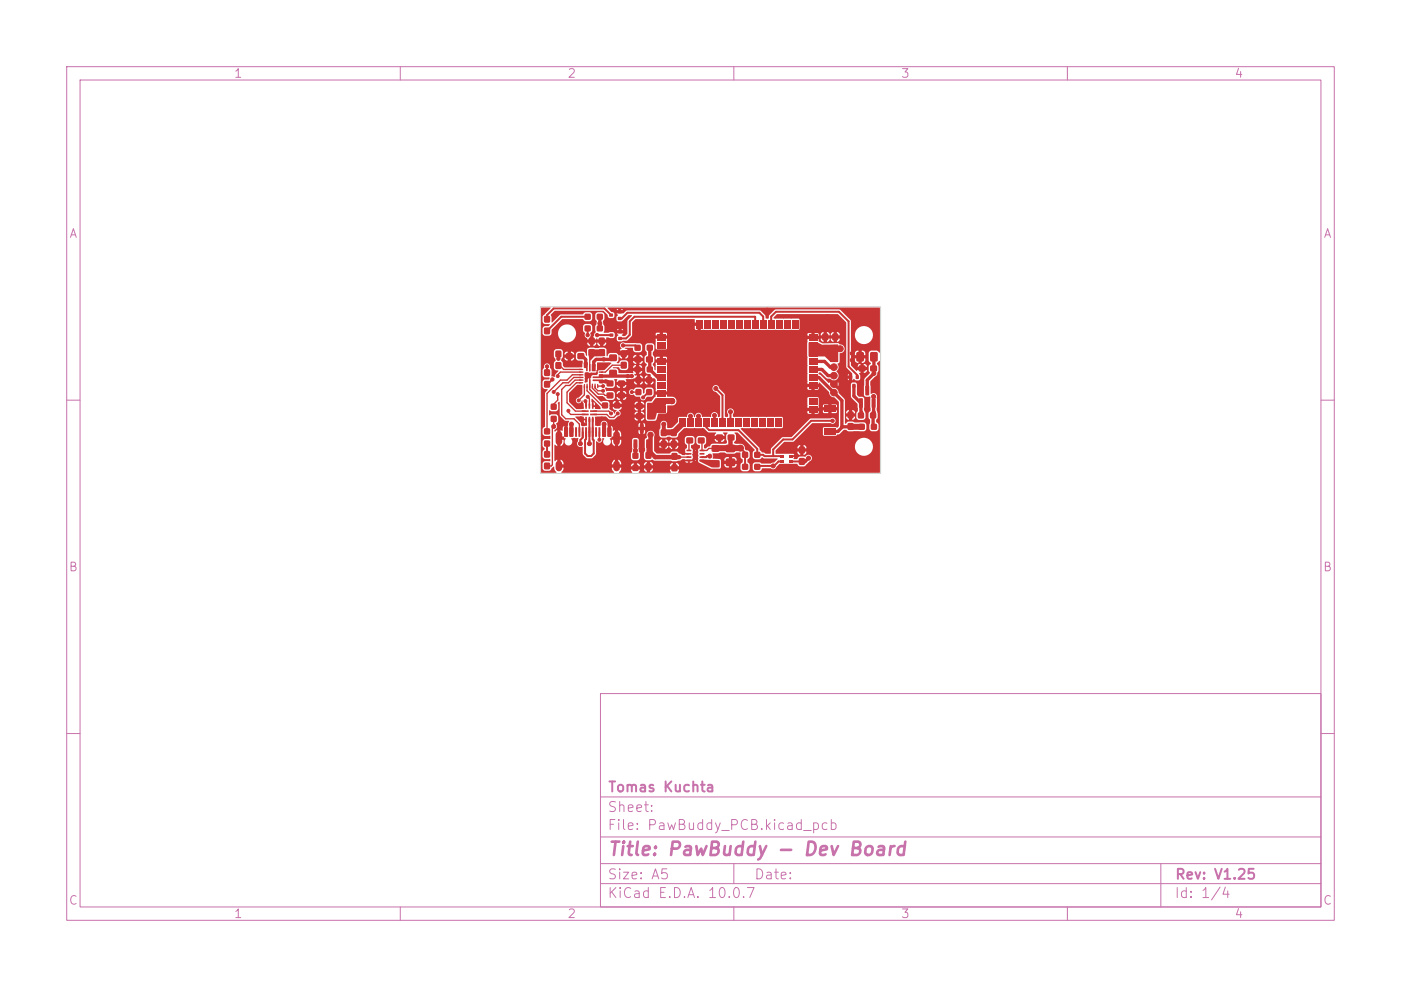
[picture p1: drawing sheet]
<svg xmlns="http://www.w3.org/2000/svg" width="210mm" height="148mm" viewBox="0 0 210 148" stroke-linecap="round" stroke-linejoin="round" font-family="sans-serif">
<defs><g id="words">
<text font-size="2" fill="#c872ab" x="91" y="128.8">Title: PawBuddy - Dev Board</text>
<g font-size="1.5" fill="#c872ab">
<text x="91.1" y="119.1">Tomas Kuchta</text>
<text x="91" y="124.8">File: PawBuddy_PCB.kicad_pcb</text>
<text x="91" y="122.1">Sheet:</text>
<text x="91" y="135">KiCad E.D.A. 10.0.7</text>
<text x="91" y="132.2">Size: A5</text>
<text x="113" y="132.2">Date:</text>
<text x="176" y="135">Id: 1/4</text>
<text x="176.1" y="132.2">Rev: V1.25</text>
</g>
<g font-size="1.3" fill="#c872ab">
<text x="35" y="12">1</text>
<text x="85" y="12">2</text>
<text x="135" y="12">3</text>
<text x="185" y="12">4</text>
<text x="10.3" y="36">A</text>
<text x="198.3" y="36">A</text>
<text x="10.2" y="86">B</text>
<text x="198.2" y="86">B</text>
<text x="10.2" y="136">C</text>
<text x="35" y="138">1</text>
<text x="85" y="138">2</text>
<text x="135" y="138">3</text>
<text x="185" y="138">4</text>
<text x="198.2" y="136">C</text>
</g>
</g></defs>
<g fill="none" stroke="#c872ab" stroke-width=".15">
<path d="M10 10h190v128h-190zM12 12h186v124h-186zM60 10v2M110 10v2M160 10v2M10 60h2M198 60h2M10 110h2M90 104h108v32h-108zM90 119.5h108M198 110h2M60 136v2"/>
<path d="M90 132.5h108M90 129.5h108M90 125.5h108M110 136v2M110 129.5v3M160 136v2M174 129.5v6.5"/>
</g>
<g fill="#c83434">
<path d="M130.5 61.9h.8v.8h-.8z"/>
<path d="M128.6 61.9h.9v.8h-.9z"/>
<path d="M117 68.3h.4v.3h-.4z"/>
<path d="M117 69.1h.4v.3h-.4z"/>
<path d="M118.3 69.1h.6v.3h-.6z"/>
<path d="M118.3 68.3h.6v.3h-.6z"/>
<path d="M128.8 59.7h.4l.1 .1v1.2v.2l-.5-.1z"/>
<path d="M130.7 59.7h.4l.1 .1v1.2v.2l-.5-.1z"/>
<path d="M129.7 57.9l.4-.1 .2 .1v1.3l-.1 .1-.5-.1z"/>
<path d="M123.5 60.8h1.7v1h-1.7z"/>
<path d="M123.5 64.3h1.7v.9h-1.7z"/>
<path d="M130.5 54.8h.9v.9h-.9z"/>
<path d="M128.8 54.8h.9v.9h-.9z"/>
<path d="M94.8 67.9h.9v.9h-.9z"/>
<path d="M94.8 69.7h.9v.9h-.9z"/>
<path d="M89.5 48.8h.8v.9h-.8z"/>
<path d="M87.7 48.8h.8v.9h-.8z"/>
<path d="M130.6 63.6h.8v.8h-.8z"/>
<path d="M128.8 63.6h.8v.8h-.8z"/>
<path d="M83.3 54.3h.8v1h-.8z"/>
<path d="M83.3 52.6h.8v1h-.8z"/>
<path d="M104.6 65.6h1v.9h-1z"/>
<path d="M102.9 65.6h1v.9h-1z"/>
<path d="M111.3 69.6h.8v.8h-.8z"/>
<path d="M113.1 69.6h.8v.8h-.8z"/>
<path d="M91 57.1h.9v.8h-.9z"/>
<path d="M92.7 57.1h.9v.8h-.9z"/>
<path d="M123.3 51.8h.8v.9h-.8z"/>
<path d="M123.3 50.1h.8v.9h-.8z"/>
<path d="M119.8 68.7h.8v1h-.8z"/>
<path d="M119.8 67h.8v.9h-.8z"/>
<path d="M111.3 67.8h.8v.8h-.8z"/>
<path d="M113.1 67.8h.8v.8h-.8z"/>
<path d="M108.8 66.7h1.4v1.1h-1.4z"/>
<path d="M108.8 68.8h1.4v1h-1.4z"/>
<path d="M86.6 53h.9v.8h-.9z"/>
<path d="M84.9 53h.9v.8h-.9z"/>
<path d="M97.1 62h.9v.8h-.9z"/>
<path d="M95.4 62h.9v.8h-.9z"/>
<path d="M128.3 56.3h.4v.5h-.4z"/>
<path d="M127.3 56.3h.4v.5h-.4z"/>
<path d="M127.8 57.6h.4v.5h-.4z"/>
<path d="M93.1 54.3h.8v.9h-.8z"/>
<path d="M93.1 52.6h.8v.9h-.8z"/>
<path d="M96.9 58.4h.8v.8h-.8z"/>
<path d="M96.9 56.6h.8v.8h-.8z"/>
<path d="M92.1 60.4h.8v.8h-.8z"/>
<path d="M90.3 60.4h.8v.8h-.8z"/>
<path d="M81.6 67.7h.8v.9h-.8z"/>
<path d="M81.6 69.4h.8v.9h-.8z"/>
<path d="M88.5 62h.9l.1 .2-1 .1z"/>
<path d="M88.5 61.5h.9l.1 .2-1 .1z"/>
<path d="M88.7 60.5h.3l-.1 .8h-.2z"/>
<path d="M88.2 60.5h.3l-.1 .8h-.2z"/>
<path d="M87.7 60.5h.3l-.1 .8h-.2z"/>
<path d="M87.2 61.5h1v.2l-.9 .1z"/>
<path d="M87.2 62h1v.2l-.9 .1z"/>
<path d="M87.7 62.5h.3l-.1 .8h-.2z"/>
<path d="M88.2 62.5h.3l-.1 .8h-.2z"/>
<path d="M88.7 62.5h.3l-.1 .8h-.2z"/>
<path d="M86.8 55.3h.5l.1 .2h-.6z"/>
<path d="M86.8 55.7h.6l.1 .1-.7 .1z"/>
<path d="M86.8 56.1h.6l.1 .1-.7 .1z"/>
<path d="M86.8 56.5h.6l.1 .1-.7 .1z"/>
<path d="M86.8 56.9h.6l.1 .1-.7 .1z"/>
<path d="M86.8 57.3h.6v.1l-.1 .1h-.5z"/>
<path d="M87.5 57.7l.2-.1v.6h-.2z"/>
<path d="M87.9 57.6h.2v.6h-.2z"/>
<path d="M88.3 56.9l.2 .1v1.2h-.2z"/>
<path d="M88.7 57.6h.2v.6h-.2z"/>
<path d="M89.1 57.6h.2v.6h-.2z"/>
<path d="M89.5 57.6l.2 .1v.5h-.2z"/>
<path d="M88.9 56.9h1.5v.6h-.5l-.2-.2v-.1l-.8-.1z"/>
<path d="M88.9 56.5h.8l.1-.4h.6v.6h-1.5z"/>
<path d="M89.8 55.7h.6v.2h-.6z"/>
<path d="M89.5 54.6h.2v.4l.3 .3h.4v.2h-.9z"/>
<path d="M88.7 54.6h.6v1.1l-.6-.1z"/>
<path d="M88.3 54.6h.2v1l-.1 .1-.1-.1z"/>
<path d="M87.5 54.6h.6v1.1l-.2-.1-.1-.4-.3-.1z"/>
<path d="M99.1 64.4h.8v1h-.8z"/>
<path d="M99.1 66.1h.8v1h-.8z"/>
<path d="M89.8 52.4h.8v.9h-.8z"/>
<path d="M89.8 50.7h.8v.9h-.8z"/>
<path d="M92.6 47.5h.6v.5h-.6z"/>
<path d="M92.6 46.5h.6v.5h-.6z"/>
<path d="M91.3 47h.6v.5h-.6z"/>
<path d="M95 65.9h.4l.1 .1v1.1v.1l-.5-.1z"/>
<path d="M96.9 65.9h.4l.1 .1v1.1v.1l-.5-.1z"/>
<path d="M95.9 63.6h.4l.2 .1v1.1l-.1 .1-.5-.1z"/>
<path d="M97 55h.8v.8h-.8z"/>
<path d="M95.2 55h.8v.8h-.8z"/>
<path d="M109.1 65.2h1v.8h-1z"/>
<path d="M107.4 65.2h.9v.8h-.9z"/>
<path d="M96.8 67.8h.8v1h-.8z"/>
<path d="M96.8 69.5h.8v1h-.8z"/>
<path d="M96.9 53.5h.9v.8h-.9z"/>
<path d="M95.2 53.5h.9v.8h-.9z"/>
<path d="M82.6 62.4h.8v.8h-.8z"/>
<path d="M82.6 60.6h.8v.8h-.8z"/>
<path d="M100.7 68h.8v.9h-.8z"/>
<path d="M100.7 69.7h.8v.9h-.8z"/>
<path d="M92.7 50.5h.5v.5h-.5z"/>
<path d="M92.7 49.5h.5v.5h-.5z"/>
<path d="M91.4 50h.5v.5h-.5z"/>
<path d="M91 58.9h.9v.8h-.9z"/>
<path d="M92.7 58.9h.9v.8h-.9z"/>
<path d="M100.6 64.4h.8v1h-.8z"/>
<path d="M100.6 66.1h.8v1h-.8z"/>
<path d="M81.6 47.4h.8v.9h-.8z"/>
<path d="M81.6 49.2h.8v.9h-.8z"/>
<path d="M124.8 51.8h.8v.9h-.8z"/>
<path d="M124.8 50.1h.8v.9h-.8z"/>
<path d="M101.8 62.7h1v1.3h-1z"/>
<path d="M103.1 62.7h.8v1.3h-.8z"/>
<path d="M104.3 62.7h.8v1.3h-.8z"/>
<path d="M105.4 62.7h.9v1.3h-.9z"/>
<path d="M106.6 62.7h.9v1.3h-.9z"/>
<path d="M107.8 62.7h.9v1.3h-.9z"/>
<path d="M109 62.7h1v1.3h-1z"/>
<path d="M110.2 62.7h1v1.3h-1z"/>
<path d="M111.4 62.7h1v1.3h-1z"/>
<path d="M112.7 62.7h.8v1.3h-.8z"/>
<path d="M113.9 62.7h.8v1.3h-.8z"/>
<path d="M115.1 62.7h.8v1.3h-.8z"/>
<path d="M116.2 62.7h.9v1.3h-.9z"/>
<path d="M121.2 61h1.3v.9h-1.3z"/>
<path d="M121.2 59.8h1.3v.9h-1.3z"/>
<path d="M121.2 57.3h1.3v1h-1.3z"/>
<path d="M121.2 56.2h1.3v.9h-1.3z"/>
<path d="M121.2 55h1.3v.9h-1.3z"/>
<path d="M121.2 53.8h1.3v.8h-1.3z"/>
<path d="M121.2 52.6h1.3v.9h-1.3z"/>
<path d="M121.2 51.4h1.3v.9h-1.3z"/>
<path d="M121.2 50.2h1.3v.9h-1.3z"/>
<path d="M118.7 48h1v1.3h-1z"/>
<path d="M117.5 48h1v1.3h-1z"/>
<path d="M116.3 48h.9v1.3h-.9z"/>
<path d="M115.1 48h.9v1.3h-.9z"/>
<path d="M113.9 48h.9v1.3h-.9z"/>
<path d="M112.8 48h.8v1.3h-.8z"/>
<path d="M111.6 48h.8v1.3h-.8z"/>
<path d="M110.4 48h.8v1.3h-.8z"/>
<path d="M109.1 48h1v1.3h-1z"/>
<path d="M107.9 48h1v1.3h-1z"/>
<path d="M106.7 48h1v1.3h-1z"/>
<path d="M105.5 48h.9v1.3h-.9z"/>
<path d="M104.3 48h.9v1.3h-.9z"/>
<path d="M98.5 50.1h1.3v.9h-1.3z"/>
<path d="M98.5 51.3h1.3v.9h-1.3z"/>
<path d="M98.5 53.7h1.3v.9h-1.3z"/>
<path d="M98.5 54.9h1.3v.9h-1.3z"/>
<path d="M98.5 56.1h1.3v.9h-1.3z"/>
<path d="M98.5 57.3h1.3v.9h-1.3z"/>
<path d="M98.5 58.5h1.3v.9h-1.3z"/>
<path d="M98.5 59.7h1.3v.9h-1.3z"/>
<path d="M98.5 60.9h1.3v.9h-1.3z"/>
<path d="M127.1 63.5h.8v.9h-.8z"/>
<path d="M127.1 61.8h.8v.9h-.8z"/>
<path d="M97.1 60.5h.9v.8h-.9z"/>
<path d="M95.4 60.5h.9v.8h-.9z"/>
<path d="M91.4 55.5h1v.9h-1z"/>
<path d="M91.4 53.2h1v.9h-1z"/>
<path d="M95.3 58.4h.8v.8h-.8z"/>
<path d="M95.3 56.6h.8v.8h-.8z"/>
<path d="M81.6 57.2h.8v.9h-.8z"/>
<path d="M81.6 55.4h.8v.9h-.8z"/>
<path d="M104.9 68.9h.7v.2l-.7 .1z"/>
<path d="M104.9 68.4h.7v.2l-.7 .1z"/>
<path d="M104.9 67.9h.7v.2l-.7 .1z"/>
<path d="M104.9 67.4h.7v.2l-.7 .1z"/>
<path d="M102.9 67.4h.7v.2l-.7 .1z"/>
<path d="M102.9 67.9h.7v.2l-.7 .1z"/>
<path d="M102.9 68.4h.7v.2l-.7 .1z"/>
<path d="M102.9 68.9h.7v.2l-.7 .1z"/>
</g>
<circle cx="104.3" cy="68.6" r=".25" fill="#c83434" stroke="#c83434" stroke-width=".15"/>
<path d="M103.9 67.7h.6v1.2h-.6z" fill="#c83434"/>
<circle cx="104.3" cy="67.9" r=".25" fill="#c83434" stroke="#c83434" stroke-width=".15"/>
<g fill="#c83434">
<path d="M130.5 52.8h1v1.4h-1z"/>
<path d="M128.4 52.8h1v1.4h-1z"/>
<path d="M89.5 47.1h.8v.8h-.8z"/>
<path d="M87.7 47.1h.8v.8h-.8z"/>
<path d="M106.7 69.1h1.1v.9h-1.1z"/>
<path d="M106.7 66.8h1.1v.9h-1.1z"/>
<path d="M81.6 66.1h.8v.8h-.8z"/>
<path d="M81.6 64.3h.8v.8h-.8z"/>
<path d="M88.3 52.4h.8v.9h-.8z"/>
<path d="M88.3 50.7h.8v.9h-.8z"/>
<path d="M84.6 64.1h.4l.1 .1v1.2v.1l-.5-.1z"/>
<path d="M85.4 64.1h.4l.1 .1v1.2v.1l-.5-.1z"/>
<path d="M86.7 64.1h.3l-.1 1.4-.2-.1z"/>
<path d="M87.7 64.1h.3l-.1 1.4-.2-.1z"/>
<path d="M88.2 64.1h.3l-.1 1.4-.2-.1z"/>
<path d="M89.2 64.1h.3l-.1 1.4-.2-.1z"/>
<path d="M90.3 64.1h.4l.1 .1v1.2v.1l-.5-.1z"/>
<path d="M91.1 64.1h.4l.1 .1v1.2v.1l-.5-.1z"/>
<path d="M89.7 64.1h.3l-.1 1.4-.2-.1z"/>
<path d="M88.7 64.1h.3l-.1 1.4-.2-.1z"/>
<path d="M87.2 64.1h.3l-.1 1.4-.2-.1z"/>
<path d="M86.2 64.1h.3l-.1 1.4-.2-.1z"/>
</g>
<path d="M83.8 65.2v1.1M83.8 69.6v.6M92.4 65.2v1.1M92.4 69.6v.6" fill="none" stroke="#c83434" stroke-width="1"/>
<g fill="#c83434">
<path d="M95.2 51.7h.8v.9h-.8z"/>
<path d="M97 51.7h.8v.9h-.8z"/>
<path d="M124.5 53.3h1v1h-1z"/>
</g>
<g fill="#c83434" stroke="#c83434" stroke-width=".15">
<circle cx="125" cy="55.1" r=".5"/>
<circle cx="125" cy="56.3" r=".5"/>
<circle cx="125" cy="57.6" r=".5"/>
<circle cx="125" cy="58.9" r=".5"/>
<circle cx="127.4" cy="60.6" r=".4"/>
<circle cx="126.2" cy="57" r=".4"/>
<circle cx="115" cy="46.6" r=".4"/>
<circle cx="127.2" cy="46.8" r=".4"/>
<circle cx="120.4" cy="47.8" r=".4"/>
<circle cx="124" cy="47.6" r=".4"/>
<circle cx="94.2" cy="60.8" r=".4"/>
<circle cx="84.4" cy="67.4" r=".4"/>
<circle cx="86.4" cy="68.2" r=".4"/>
<circle cx="91.4" cy="69" r=".4"/>
<circle cx="125" cy="68.4" r=".4"/>
<circle cx="119.1" cy="62.7" r=".4"/>
<circle cx="116.8" cy="60.8" r=".4"/>
<circle cx="110.6" cy="53" r=".4"/>
<circle cx="119.7" cy="50.2" r=".4"/>
<circle cx="115.4" cy="54" r=".4"/>
<circle cx="118.3" cy="56.2" r=".4"/>
<circle cx="113.2" cy="60.8" r=".4"/>
<circle cx="104.1" cy="58.4" r=".4"/>
<circle cx="100.8" cy="60.2" r=".4"/>
<circle cx="89.8" cy="66" r=".22"/>
<circle cx="90.4" cy="58.6" r=".22"/>
<circle cx="90.4" cy="57.9" r=".22"/>
<circle cx="94.5" cy="58" r=".22"/>
<circle cx="96.4" cy="59.6" r=".22"/>
<circle cx="94.7" cy="58.8" r=".22"/>
<circle cx="94.7" cy="56.4" r=".25"/>
<circle cx="94.1" cy="56.4" r=".25"/>
<circle cx="87" cy="60.9" r=".3"/>
<circle cx="89.5" cy="61" r=".25"/>
<circle cx="88.1" cy="59.5" r=".22"/>
<circle cx="130.9" cy="59.4" r=".3"/>
<circle cx="125.9" cy="52.3" r=".45"/>
<circle cx="121.2" cy="68.7" r=".3"/>
<circle cx="89.9" cy="48.5" r=".3"/>
<circle cx="111" cy="67.2" r=".45"/>
<circle cx="124.8" cy="63.1" r=".25"/>
<circle cx="115.9" cy="69.9" r=".3"/>
<circle cx="107.1" cy="62.3" r=".3"/>
<circle cx="90.2" cy="59.8" r=".3"/>
<circle cx="94.8" cy="64.6" r=".25"/>
<circle cx="91.4" cy="51.8" r=".25"/>
<circle cx="105.5" cy="55.4" r=".25"/>
<circle cx="85.9" cy="59.8" r=".3"/>
<circle cx="102.3" cy="61.1" r=".25"/>
<circle cx="107" cy="52.6" r=".4"/>
<circle cx="91.3" cy="48.7" r=".3"/>
<circle cx="87.1" cy="62.8" r=".3"/>
<circle cx="105.5" cy="70.4" r=".3"/>
<circle cx="87.4" cy="63.6" r=".25"/>
<circle cx="94" cy="52.8" r=".25"/>
<circle cx="128.2" cy="54.7" r=".3"/>
<circle cx="91.7" cy="60.8" r=".25"/>
<circle cx="102.2" cy="67" r=".3"/>
<circle cx="92.3" cy="48.7" r=".3"/>
<circle cx="127.8" cy="54" r=".3"/>
<circle cx="100.4" cy="50.6" r=".3"/>
<circle cx="102.8" cy="70.4" r=".3"/>
<circle cx="92.2" cy="51.8" r=".25"/>
<circle cx="96.2" cy="70.2" r=".3"/>
<circle cx="92.8" cy="52.8" r=".25"/>
<circle cx="120.6" cy="57.8" r=".3"/>
<circle cx="103.6" cy="64.7" r=".3"/>
<circle cx="90.2" cy="62.8" r=".25"/>
<circle cx="93" cy="48.7" r=".3"/>
<circle cx="99" cy="67.5" r=".3"/>
<circle cx="127.8" cy="53" r=".3"/>
<circle cx="90.2" cy="54.7" r=".25"/>
<circle cx="102.2" cy="65.3" r=".3"/>
<circle cx="102" cy="52.6" r=".4"/>
<circle cx="100.3" cy="67.5" r=".3"/>
<circle cx="106.3" cy="66" r=".3"/>
<circle cx="88" cy="56.2" r=".3"/>
<circle cx="104.8" cy="64.7" r=".3"/>
<circle cx="93.5" cy="65.1" r=".25"/>
<circle cx="121.8" cy="58.8" r=".3"/>
<circle cx="99.4" cy="70.4" r=".3"/>
<circle cx="101.1" cy="59" r=".3"/>
<circle cx="93.6" cy="61.4" r=".25"/>
<circle cx="102.5" cy="58.2" r=".25"/>
<circle cx="104.8" cy="49.8" r=".3"/>
<circle cx="86.5" cy="58.9" r=".3"/>
<circle cx="120.8" cy="50.6" r=".3"/>
<circle cx="99.3" cy="53" r=".3"/>
<circle cx="120.6" cy="61.4" r=".3"/>
<circle cx="131" cy="56" r=".3"/>
<circle cx="95.3" cy="67.6" r=".3"/>
<circle cx="106.4" cy="68.4" r=".3"/>
<circle cx="88.1" cy="50.2" r=".25"/>
<circle cx="82" cy="54.9" r=".25"/>
<circle cx="90.5" cy="53.9" r=".25"/>
<circle cx="83.7" cy="53.8" r=".25"/>
<circle cx="90.8" cy="57.2" r=".25"/>
<circle cx="93.4" cy="51.8" r=".25"/>
<circle cx="90.5" cy="63.6" r=".3"/>
<circle cx="99.5" cy="63.6" r=".3"/>
<circle cx="85.7" cy="63.6" r=".3"/>
<circle cx="87.8" cy="54.5" r=".25"/>
<circle cx="97.5" cy="65.2" r=".4"/>
<circle cx="83" cy="64" r=".3"/>
<circle cx="87.8" cy="60.1" r=".22"/>
<circle cx="103.5" cy="62.4" r=".3"/>
<circle cx="92.6" cy="62" r=".22"/>
<circle cx="91.6" cy="62" r=".22"/>
<circle cx="104.7" cy="62.4" r=".3"/>
<circle cx="83.6" cy="56.4" r=".23"/>
<circle cx="83.6" cy="59.1" r=".23"/>
<circle cx="86.8" cy="60" r=".22"/>
<circle cx="85.2" cy="61.6" r=".22"/>
<circle cx="88.4" cy="66.5" r=".3"/>
<circle cx="87" cy="66.5" r=".3"/>
<circle cx="83" cy="58.8" r=".22"/>
<circle cx="89.5" cy="50.2" r=".25"/>
<circle cx="82.8" cy="56.9" r=".25"/>
<circle cx="107.3" cy="58.3" r=".3"/>
<circle cx="109.5" cy="61.7" r=".3"/>
</g>
<g fill="none" stroke="#c83434" stroke-width=".2">
<path d="M83.6 59.1v.9l-.6 .6v.5M83.7 54.8h.2l.6 .6h2.6M87.1 55.8h-3.1l-.4 .4v.2M87.1 57.4h-.7l-1.4 1.4v1.6l1.2 1.3h1.5M87.1 56.6h-1.1l-.8 .8h-.8l-1.4 1.4M87.1 56.2h-1.3l-.8 .8h-1l-2 2v5.7M87.1 57h-.9l-.8 .8h-.6l-.6 .6v3.8l.6 .6h1.2l.9 .8v1.2M87.6 57.9v1.3l-.9 .8M88 57.9v.7l2.2 2.2h.5M88.1 59.5l.2 .3v1.1M88.4 56.6v1.8l.2 .2M88.8 57.9v.3l.9 .9h.8l.2 .2h.5"/>
<path d="M89.2 57.9v.3l.4 .4h.8M89.6 57.9h.8M90.1 55.4h-.4l-.2 .2v.3l-.1 .2M93.5 54.8h-1.7l-1 1h-.7M94.7 58.8h1M83 62.7v1.3l-.2 .2v5.5l-.2 .2h-.6M85.2 61.6v.2l.3 .4h2.2M89 61.7h2.2l.4 .3M89.8 64.8v1.2M92.6 62l-.6 .6h-.6l-.5-.4h-1.9M101.8 68.6h1.5M103.5 66.1l-.2 .2v1.3"/>
<path d="M105 66.1l.2 .2v1.3h.7l.3-.3h1"/>
</g>
<g fill="none" stroke="#c83434" stroke-width=".3">
<path d="M82 55v.9M82.8 56.9l-.8 .7M83.7 53.1v.7M88.1 49.3v1M88.1 47.5h-4l-2.1 2.1M89.5 50.3h2.1M91.6 47.3l-1-1h-7.6l-1 1v.6M92.9 47.7h.3l.8-.8h19.8l.6 .6v1.1M93.4 51.8h1.8l.4 .4M97.3 58.8l-.9 .8M107.3 58.3l1 1v4.1M113.2 48.6v-1.1h-18.1l-.7 .7v2l-.5 .6h-1"/>
<path d="M115.6 48.6v-1.1l.7-.7h9.5l1.4 1.4v6.8l1.3 1.3v.3M82 66.5v1.6M87.4 64.8v.8l-.4 .4v.5l.1-.1M87.7 60.2l.1 .1v.6M88.3 62.8v3.7M88.9 62.8v3.1l.1 .1v2l-.4 .4h-.5l-.4-.4v-2l.1-.2v-1M105.9 63.4v.7l.4 .4h4.4l2.8 2.8v.9h.9l.2 .2h2.6M106.4 68.4h-.4l-.2 .2h-.6M107.1 62.3v1.1M109.5 61.8v1.6M111 67.2l.7 .7v2.1M117.2 69.2h-.5l-.7 .7h-2.4l-.1 .1"/>
<path d="M118.6 69.2l1.6 .1M124.8 63.1h-3.2l-2.8 2.8h-1.4l-1.5 1.5v1"/>
</g>
<path d="M123.7 52.3h2.2M99.1 60.1h1.6M100.7 60.1l.1 .1M102.3 63.4v.1l-1.3 1.3h-1.5M107.3 67.2h3.7M127.5 64h1.7" fill="none" stroke="#c83434" stroke-width=".9"/>
<g fill="none" stroke="#c83434" stroke-width=".5">
<path d="M87.1 53.4h.2l.5 .5v1M89.9 47.5v1.8M90.1 56.4h4.6M90.1 57.2h1l.3 .3M91.9 53.7l-.2 .2h-2.3l-.4 .4v.6M97.4 52.2v3.2l1.1 1.1h.6M121.9 56.6h.8l3.5 3.5v4l-.6 .6h-1.2M121.9 55.4h1.3l.9 .9h.9M121.9 54.2h1.7l.9 .9h.5M128 57.9v1.5l1 1v1.9M130.9 59.5v2.7M131 53.5v2.5l-1 1v1.6"/>
<path d="M95.2 66.5v1.8M97.1 66.5v1.7M103.5 62.4v1M104.7 62.4v1M121.2 68.7l-.6 .6h-.4M126.2 64h1.3M129.1 61.8l.1 .1M130.9 61.8v2.1l.1 .1M131 61.8v.1"/>
</g>
<path d="M97.5 65.2v2.7l.7 .7h3.6M109.5 65.6v1.7" fill="none" stroke="#c83434" stroke-width=".67"/>
<path d="M85.6 63.6v1.2M90.5 63.6v1.2M99.5 63.6v1.2" fill="none" stroke="#c83434" stroke-width=".6"/>
<g fill="#c83434">
<path d="M121.2 51.4a2.27 2.27 0 0 1 2 .3h2.4v2.6h-1.1l-.9-.9h-2.4z"/>
<path d="M104.9 68.9l2.9 .1 .1 1-1.3 .1-1.7-.9z"/>
<path d="M88.2 52.4h2.5v1l-1.6 .1-.6 .6v1.6h-.2z"/>
<path d="M89.5 54.3h1.6l.1 .7-.6 .5h-1.1z"/>
<path d="M122.7 55.9h.3l.9 .8 .6 .1 .4 .5-.2 .2-.3-.2-.2 .1-1.2-1.2-.3-.1z"/>
<path d="M81.1 46.2l1.4-.1-1.2 1.4v.7l.1 .3 .3 .1 .7 .1-.2 .2h-.5l-.3 .2v1l.3 .2h.6l.3-.1 .1-.3h.9a1.37 1.37 0 0 0 1.1 1.4h13.6v.9l.2 .2h1.4l.1-.2v-.8h21v6.2h1.7l.1-.3 1.5 1.5a.8 .8 0 0 0 .8 .8l.6 .7v3.6l-.2 .2-.2-.1-1.8 .1-.2 .1 .1 1.1h1.9l.2-.1 .4-.1 .6-.6h.3l.4 .2 2.4-.1 .3-.3v-.6l-.3-.4h-1.5l-.3-.1h-.6l-.4 .3h-.1v-.9h.1l.1 .2 .3 .2h.6l.3-.2 .1-.3h-.4v.5h-.6v-.5l-.5 .1v-.7h.1v.1h1.4a.43 .43 0 0 0-.4-.5v.5h-.6v-.5l-.3 .1-.1 .3h-.1v-1.9l-.5-.6h1.3l1 1.2 .1 1-.2 .4v.7l.3 .3h.7l.3-.3v-.7l-.2-.5v-1.8l-.2-.2h-.5l-.3-.3v-1.4a.34 .34 0 0 0-.3-.4h-.4l-.2 .2-.1 1.8h-1.3l-.5-.5-.2-.5-.4-.4 .2-.3 .3 .2v-.6l-.2 .2-.3-.3 .4-.4h1.6l.1 .2v-.2h-1.7l.2-.5h1.5v-.2l-.1 .2h-1.4l-.1-.3-.2-.3a.99 .99 0 0 0 .2-1.2l.2-.1 .1-.2v-1.2a.7 .7 0 0 0 .7-.5 .7 .7 0 0 0-.3-.8l-.7-.3-2.3 .1-.6-.3v-.3h.3l.1 .2 .3 .2h.6l.3-.2 .1-.2h.1l.3 .3 .7 .1a.44 .44 0 0 0 .4-.5h-.4v.5h-.6v-.5h-.4v.1l-.6-.1v.5h-.4v-.5h-.5v.1h-2v.5h-21v-.6h-1.7v.5h-12.8a1.36 1.36 0 0 0 .8-1.6l-.4-.7h1.5v.6l.3 .3a.73 .73 0 0 0 .3 .9v.1h.4l.1-.5h.5v.5h.4l.1-.2v.2h1.4v-.3l1 .1 .3-.3-.1-.4-.1-.1h-1.5l.1-.4h2.8l-.2-.2v.2h-.5v-.2l-.2 .2h-1.9v-.6l-.2-.3v-.4l.2-.4v-.6l-.1-.3-.3-.1-.7 .1-.3 .3v.6l.3 .4-.1 .4-.2 .3 .1 .9-.2 .3-.1 .3h-.5v-.5l.3-.3v-.7l-.3-.3h-.7l-.3 .1-.1 .3-1.6-.1a1.35 1.35 0 0 0-2.2 1h-.9v-.4l1.6-1.6h3l.5 .3h.6l.3-.3 .1-.7-.1-.3-.3-.1h-.6l-.4 .3h-3.3l-1.4 1.2v-.8l-.1-.3 .6-.6h7.2l.7 .6 .1 .4 .6 .1 .6-.1 .1 .5 .2 .1 .6-.1 .9-.8h.5v.1l-.7 .8v1.9l-.3 .3h-.3l-.2-.2 .2-.2h-.9l.2 .3-.2 .2v.5l.2 .2 1.3-.1 .7-.7 .1-.3h3.5v.2h1.7v-.2h21v.2h1.7v-.1h.3v.1h1.4v-.1h.1v.1h1.4l-.1-.4-.3-.1v.5h-.6v-.5l-.3 .1-.1 .3h-.1l-.1-.3-.4-.1v.5h-.4l-.1-.5-.3 .1-.1 .3h-.3l-.1-.2h-.5v.3h-.5v-.3h-.5l-.1 .1h-21l-.1-.2h-.5v.4h-.5v-.4h-.5l-.1 .2h-3.5v-.8h9.3l.2 .2h.2v-.6h-.4v.4h-9.3v-.9l.5-.5h8.8v.5h.6l.1 .2 .2 .1 .1 .8h14.6l.2-.2v-1.3l-.1-.2h-3.6h-.2v-.2l.5-.5h9.1l1.2 1.3v6.6l.9 1 .1 1 .2-.2 .3 .2h.5l.1-.2 .1-.5-.2-.3 .9-.1 .3-.4h-.5v.4h-.5v-.4h-.5l-.1 .1-.7-.6h2.3a.44 .44 0 0 0-.5-.4v.4h-.5v-.4l-.4 .1-.1 .3h-.8l-.1-.2v-.8h.5l.2 .3 .2 .1h.7a.46 .46 0 0 0 .5-.4v-.3h-.5v.7h-.5v-.7h-.6v.3h-.5v-1h.5v.3h1.6v-.5l-.4-.2h-.1v.7h-.5v-.7h-.3l-.3 .4h-.5v-2.9h.5a1.35 1.35 0 0 0 1.9 1.4 1.36 1.36 0 0 0 .8-1.6 1.36 1.36 0 0 0-1.4-1 1.36 1.36 0 0 0-1.3 1.2h-.5l-.1-2.1-1.7-1.6h-9.5l-1 .9-.1 .4-.2 .1-.2-.1-.1-.4-.8-.8h-19.9l-.6 .5h-1l.2 .3-.2 .3h-.4v-.7l-.4-.1-.3-.3 2-.1-.2-.1v.2h-.4v-.2l-.3 .2h-1.1l-.2-.4h40.7l.1 6.7-.1 .1-.4-.3h-.8l-.3 .2-.1 1.3 .3 .4-.3 .4v.7l.2 .3-.9 1v2.4l.2 .2h.7l.1 .1v2l-.3 .4v.6l.2 .4-.1 1.3 .1 .3 .3 .1h.6l.3-.1 .1-.3v-.6l-.4-.4v-.3l.3-.4v-.6l-.2-.5v-1.8a.57 .57 0 0 0-.1-.6 .57 .57 0 0 0-.8 0v-1.9l1-1 .2-.6v-.6l-.2-.5 .3-.4 .1 .1-.1 16.7h-30.1l-.1-.1 .2-.4h-1.4l.2 .4-.1 .1h-4.7l-.1-.1 .2-.4h-1.3l.1 .5h-1.8l-.1-.1 .3-.4h3.4l.3 .3h.7l.3-.1 .1-.3h-.5v.4h-.4v-.4h-.5v.1h-3.4v-.3h-.4v-.2l7.7-.1v.1h1.4a.43 .43 0 0 0-.4-.5v.5h-.6v-.5l-.3 .1-.1 .3h-4.5l-.1-.1 2.1 .1a.43 .43 0 0 0-.5-.5v.5h-.4l-.1-.5-.3 .1-.1 .3h-.7l-.3-.2v.4h-.5v-.4l-.3 .1-.1 .3h-1.9v-.2l.4-.1-.1-.4-.3-.3-.1 .4h-.4v-.4l-.3 .2-.2 .4v.1l.4 .1v.4h-.4l.1 .4 .2 .3v.1h-7.8l-.1-.1 .3-.3 .1-.4h-.4v-.4l.4-.1v-.2l-.5-.5v.4h-.5v-.4l-.4 .2v-2.3l.1-.1 .3 .2 .1-.4h.4v.4l.3-.2 .2-.2v-.5l-.4-.1v-.4h.4l.1 .2 .2 .1a.6 .6 0 0 0 0 .9 .6 .6 0 0 0 .9-.1 .6 .6 0 0 0-.1-.8l.4-.2 .6 .1v.5a.54 .54 0 0 0 0 .7 .54 .54 0 0 0 .7 .1l.1 1.1 .6 .6h.8l.6-.7h5.2v.7l.1 .2 .2 .1h.6l.3-.1 .1-.2v-.8h.6v.8l.1 .2 .3 .1h.6l.3-.1 .3 .2 4.6 .1 .1 .1a1.18 1.18 0 0 0 1-.1h-.4v.2h-.3v-.2h-1.7l.2-.1h2.7l-.1-.1v.1h-2.6l.4-.1 .3-.1h1.5l.1-.3 .2 .1a.15 .15 0 0 0 .2 .1 .15 .15 0 0 0 0-.3 .15 .15 0 0 0-.2 .1h-.2l-.2-.4 .2-.3 .2 .1a.15 .15 0 0 0 .2 .1 .15 .15 0 0 0 0-.3 .15 .15 0 0 0-.2 .1l-.3-.1 .1-.3 .3 .1 .1-.1h-.4l-.3-.4v-.3l.4-.2 .1-.2v-.8l-.3-.2h-.8l-.2 .1-.1 .2v.7l.3 .4v.4l-.3 .2v.5h.5v.3h-.9l-.9-.5h-.6l-.4 .3h-1.9l-.4-.4-.1-.6h.8l.1 .2 .3 .1h.6l.3-.1 .1-.2h.1l.3 .3h.7a.44 .44 0 0 0 .4-.4h-.5v.4h-.4v-.4h-.5v.1l-.5-.1v.4h-.6v-.4l-1.2 .1v-.7h.8v.1h1.4v-.1h.1v.1h1.4l-.1-.4-.3-.1-.1 .5h-.4v-.5l-.4 .1-.1 .3h-.1l-.1-.3-.3-.1v.5h-.6v-.5l-.3 .1-.1 .3h-.8l.1-.9a.63 .63 0 0 0-.7-.8 .63 .63 0 0 0-.4 1l-.3 .3v1.7l-.2 .3h-.6l-.2-.2 .1-1.7-.3-.3h-.5l-.2 .2v1.4v.4l-.2 .3h-5.2v-1.8a.49 .49 0 0 0 .6 .1 .49 .49 0 0 0 .3-.6h.2l.1 .1a.59 .59 0 0 0 0 .9 .59 .59 0 0 0 .9-.1 .59 .59 0 0 0-.1-.8l.2-.1 .1-.2h.4v.4l-.4 .1v.5l.5 .4v-.4h.4l.1 .4 .3-.2 .1-.4v-.3l-.4-.1v-.4h.4l-.1-.7h2.7l.2 .3h.6l.2-.2v-.4h2.1l.1 .9 .3 .2h.6l.3-.1 .6 .1h.7l.2-.2 .1-.4 .8-.8h.4h2.6l.7 .6 1.1 .1-.2 .4h1.5l-.2-.4h.7l-.2 .4v1.2h-.2h-1.9l-.2 .2a.4 .4 0 0 1-.5 .3l-.3 .2h-.3v-.4l.3-.4 .1-.5h1.2l.3 .3 .8 .1 .3-.1 .1-.3h-.5v.4h-.5v-.4h-1.7l-.1-.3-.3-.2h-.8l-.2 .1-.1 .2v.7l.1 .2 .4 .2v.4l-.2 .2v.4l-.1 .2 .1 1.3 1.9 1h1.3l.1-.2 .1-.4h.5l.1 .3 .2 .1h1.1a.46 .46 0 0 0 .4-.5h-.6v.5h-.6v-.5h-.6v.1h-.5l-.1-.8h.6v.2h1.8v-.3l-.2-.2-.4-.1v.6h-.6v-.6l-.4 .1-.2 .3-1.7-.1-.1-.8 1.8-.1 .3 .1h1.1l.4-.1h.5l.1 .7 .3 .3v.4l-.3 .4v.7l.4 .3h.6l.3-.1 .1-.3v-.6l-.4-.4 .1-.4 .3-.4v-.6l-.3-.3-.3-.1-.1-.1a.69 .69 0 0 0-.6-.9h-.8l-.3-.1 .3-.5v-.6l-.2-.4h.5l2.5 2.5-.3 .5v.6l.3 .3 .7 .1 .4-.3 .4 .2h2l-.5 .5-.6 .2h-1.3l-.4-.2-.7 .1-.3 .3v.6l.1 .3 .3 .1h.6l.3-.1 .2-.4h1.2a.53 .53 0 0 0 .9-.2l.5-.4h2.5l.4 .3h.7l.9-.7a.53 .53 0 0 0 .1-.9 .53 .53 0 0 0-.8 .2h-.8l-.4 .3h-.5l-.1-.1 .2-.1-.4-.1-.2-.1v-.1h.6l-.2-.2-2.6-.1v-.2h3.2l.3 .4h.7a.44 .44 0 0 0 .4-.5h-.4v.5h-.6v-.5h-.4v.1h-3.2v-.2l.4-.5 4.2 .1-.1-.3h7.3a1.35 1.35 0 0 0 .9 1.4l.4 .1 .6-.1a1.36 1.36 0 0 0 .8-1.6v-.2a1.36 1.36 0 0 0-1.5-.8 1.36 1.36 0 0 0-1.2 1.2h-7.3l-.3-.2v.5h-.6v-.5l-.3 .2-.1 .2h-2.8l.9-.8 1.4-.1 2.7-2.7h2.8a.45 .45 0 0 0 .5 0 .45 .45 0 0 0 .2-.5 .47 .47 0 0 0-.7-.3l-3 .1-2.8 2.7-1.5 .1-1.6 1.6-.1 .8h-.7l-.3-.1-.3-.1-.3-.3-.1-.4-2.8-2.8 .3-.1h5.9l.2-.2-.1-1.4-7.2-.1-.2-.1 .1-.5h11l.2 .1h1.3l.2-.1v-.1h.7l.1 .2h1.8l.1-.2 .1-.2h-.9v.4h-.4v-.4h-.8v.2l-1.3-.1v.3h-.5v-.3h-.6v.2l-11-.1a.51 .51 0 0 0-.7-.5 .51 .51 0 0 0-.2 .9v.3h-.4v-2.8h12.3v1.4h1.7v-.3h.7v.2h2.1v-.2l-.2-.1h-.7v.3h-.4v-.3h-.7l-.1 .1h-.7v-1.1l-.2-.2h-1.3l-.2 .2h-12.3l-.1-.6-.8-.8h13.2l.2 .1h1.3l.2-.1v-.3h-.6v.4h-.5v-.4h-.6v.3h-13.2a.52 .52 0 0 0-.5-.5 .52 .52 0 0 0-.5 .5 .52 .52 0 0 0 .5 .5l.6 .6v3v.1a.15 .15 0 0 1-.2 .1 .15 .15 0 0 1-.1-.2 .53 .53 0 0 0-.6-.6 .53 .53 0 0 0-.4 .7h-1.4a.55 .55 0 0 0-.5-.6 .55 .55 0 0 0-.5 .6h-.2a.55 .55 0 0 0-.5-.6 .55 .55 0 0 0-.5 .6l-1.3 .1-.1 .7-.8 .8-.7 .1-.1-.7a.5 .5 0 0 0-.5-.4 .5 .5 0 0 0-.5 .4v.7l-.2 .3h-2.4v.6h-.4v-.6h-.3v.3h-2.7l-.3-.3-.1 .4h-.4v-.4l-.3 .1-.1-.5-.2-.2v.8l-.4 .1-.1-1.1h4.6v.3h.3v-.6h.4v.6h.3v-.4l-.2-.2h-.6l-.2 .3h-4.6a.52 .52 0 0 0-.6-.6 .52 .52 0 0 0-.5 .7l-.4 .1-.4-.1v-1.3h1.6l.6 .4h.6l.3-.2h2.8l.2 .3 .8 .1a.43 .43 0 0 0 .5-.4h-.5v.4h-.5v-.4h-3.3l.6-.4 .1-.2h3.6a.44 .44 0 0 0-.5-.4v.4h-.5v-.4l-.4 .1-.1 .3h-2.1v-.3l-.2-.3 .4-.3h1.9l.2 .3 .9 .1 .3-.1 .1-.4h-.5v.5h-.5v-.5l-2.4 .1v-.2h-1.4l.1 .4 .5 .1-.3 .5-.2-.3-.6-.4 .1-.7 5.2 .1v-.2h.2v2.3l.1 .2 .2 .1 1.2-.1 .4-1h1.2l.1-.3v-.9h.6a.66 .66 0 0 0 .8-.6 .66 .66 0 0 0-.6-.7h-.8v-.3h-1.7v.3l-.6 .7h-.7l-.2 .3h-.2l-.3-.2-.2-.1v.5h-.5v-.5l-.4 .1-.1 .3h-3.7v-.1l1.8 .1a.43 .43 0 0 0-.4-.5v.5h-.5v-.5l-.4 .1-.1 .3h-.4l-.1-.3-.3-.1-.9 .1-1.8-1.7 .3-.1 1 1h.8l.7 .6 .8-.1 .3-.3h.2l.1 .3 .3 .1 .9-.1 .2-.3h-.5v.4h-.5v-.4h-.7v-.6h1.7l-.1-.3h.5v.2a.63 .63 0 0 0 .8 .3l.3 .3h.5a.59 .59 0 0 0 .7 .5l.4-.5h.6l.3-.2 .1-.8-.1-.3-.3-.1-.7 .1-.2 .1-.1 .6-.1 .1h-.1l-.1-.7-.2-.2h-.7l-.5 .3a.43 .43 0 0 0-.6 .3l-.9-.1v.4h-.5v-.4h-.1l-.3 .1-.1 .3h-.2l-.3-.4-1 .1-.2-.5 .1-.1 1 .1 .3-.1 .1-.3h.2l.1 .3 .3 .1h.7l.4-.3v-.2h-.5v.5h-.5v-.5l-.7 .1v-.5h2.8l.1 .2 .3 .2 .7-.1 .3-.3h.2l.1 .2 .3 .2h.6l.3-.3 .1-.2h-.5v.5h-.4v-.5h-1.1v.5h-.6v-.5l-3.2 .1-.1-.4h.4l-.1 .4h1.5l-.1-.4h1l.3-.2h2v-.4l-.4 .1-.1 .3h-.2l-.1-.3-.3-.1v.4h-.6v-.4h-.1a.14 .14 0 0 1-.2-.1 .14 .14 0 0 1 .2-.1l.7-.1 .3-.4h-.5v.5h-.5v-.5h-.4v.4l-2.1-.1-.2-.5-.2-.2h-.5v-.1h.9l.1 .3 .3 .1h.7l.3-.4 2.1 .1-.2-.4-.2-.1-.1 .5h-.5v-.5l-.3 .1-.1 .3h-.7l-.1-.9h.8l.2 .3 .8 .1a.43 .43 0 0 0 .5-.4h-.5v.4h-.5v-.4h-1.3l-.3-.2h-.6l-.3 .1-.1 .4-.4-.1 .3-.4v-.6l.5 .4h.6l.3-.2h2.5v.6l.3 .4-.2 .5v.6l.2 .3 .6 .2v.5h.6l.2 .2v1.8h1.7v-4.3h-1.7l-.1 1.1h-.1v-.4l-.2-.4 .2-.5v-.5h.2v.2h1.7l-.1-.4h-.5v.4h-.5v-.4h-.5l-.1 .2h-.2l-.2-.5v-.4l.2-.3v-.7l-.1-.2-.3-.1h-.6l-.3 .2-.1 .8 .2 .3v.4l-.3 .4h-.2l-.2-.3-.2-.1h-.1v.4h-.5v-.4l-.4 .1-.1 .3h-.8l.1-.3h-.5v.5h-.4v-.5h-.6l-.1-.2-.3-.2h-.8l-.3 .2-.2 .3h-.1v-.7l3.3 .1v-.1a.55 .55 0 0 0-.5-.4v-.1h1.1l.1 .4 .4 .2h.7l.3-.4v-.6l-.3-.3-2.3-.1a.49 .49 0 0 0-.7 .2 .49 .49 0 0 0 .2 .7l-.4 .4h-1.9v-.4l-.3-.2h-2.2l-.4 .2v1h-.2a.54 .54 0 0 0-.4-.6h-.7l-.3 .1-.1 .3v.6l.1 .3 .3 .1h.6l-.1 1h-2.6l-.2-.3-.1-.5-.2-.2 .1-.4h.4l.1 .3 .3 .1h.7l.3-.1 .1-.4h-.5v.5h-.5v-.5l-.8 .1 .1-.6h1.7a.44 .44 0 0 0-.5-.4v.5h-.5v-.5l-.4 .1-.1 .3h-.2l-.1-.5-.2-.2h-.7l-.3 .2-.1 .9 .3 .5-.3 .4v.8l.3 .3 .4 .1-.4 .5-.2 .4-.5-.1 .1-.9-.3-.5a.48 .48 0 0 0-.5-.5 .48 .48 0 0 0-.4 .7l-.2 .3 .1 .9 .3 .2h.6l.1 .1-.1 .2h-.7l-.3 .4 .1 .8 .2 .2 .5 .1v.1l-.4 .5v4.9l-.4 .5v.6l.1 .3 .3 .1h.8v.4l-.1 .1-.7-.1-.3 .3-.1 .7 .3 .5-.3 .5v.7l.1 .2 .3 .1h.8v.3l-.1 .1h-.7l-.3 .1-.1 .2v.7l.3 .4h.7l.7-.6 .2 .5 .2 .3-.1 .1h-2.1l-.1-.1v-19.3h6.9l.1 .3 .3 .1h.6l.3-.1 .1-.3h.1l.3 .3 .7 .1 .3-.1 .1-.4h-.5v.5h-.4v-.5h-.5v.1l-.5-.1v.5h-.6v-.5h-.4v.1h-6.9z"/>
<path d="M82.3 61.6l1 .1 .3-.1 .1-.3-.1-.9 .3-.2v2.1l.7 .7 .7 .1-.2 .4v1.3l-.5-.1v-.8l-.2 .2-.1 .5-.3-.1v.4h-.5v-.4l-.3 .2-.1-.2a.58 .58 0 0 0 .2-1l.4-.4-.1-.7-.3-.3h-.6l-.3 .2z"/>
<path d="M86.3 62.5h1.2v.3h.3l.2 .2v.8l-.4 .1-.4-.1-.1-.3-.2-.2h.6l.2 .2v-.5h-.2v.3h-.6l-.6-.7z"/>
<path d="M86.5 57.7h.7l.1 .1v1.3l-.5 .5a.46 .46 0 0 0-.5 .5 .46 .46 0 0 0 .5 .4 .46 .46 0 0 0 .4-.5l.3 .5v.7l-.1 .1h-1l-1.1-1v-1.4z"/>
<path d="M88.7 59.8h.1l1.2 1.2v.3h-.8v-.3h-.3l-.2-.1v-.6h.3v.5h.2v-.3l-.2-.2h-.3z"/>
<path d="M87.7 55.9h.8l1-.1 .1 .2-.1 .2-.8 .1-.1 .4h-.3l-.2 .1v.5l-.3 .1-.2-.2z"/>
<path d="M89.9 54.3h1.4l.3 .2-.9 .9 .5-.4-.1-.7z"/>
<path d="M97 60.5l.8-.1 .5-.7h1.4l.1 2-1.3 .1-.3 1.1h-1.1z"/>
</g>
<path d="M81 46h51v25h-51z" fill="none" stroke="#d0d2cd" stroke-width=".15"/>
<use href="#words"/>
</svg>
